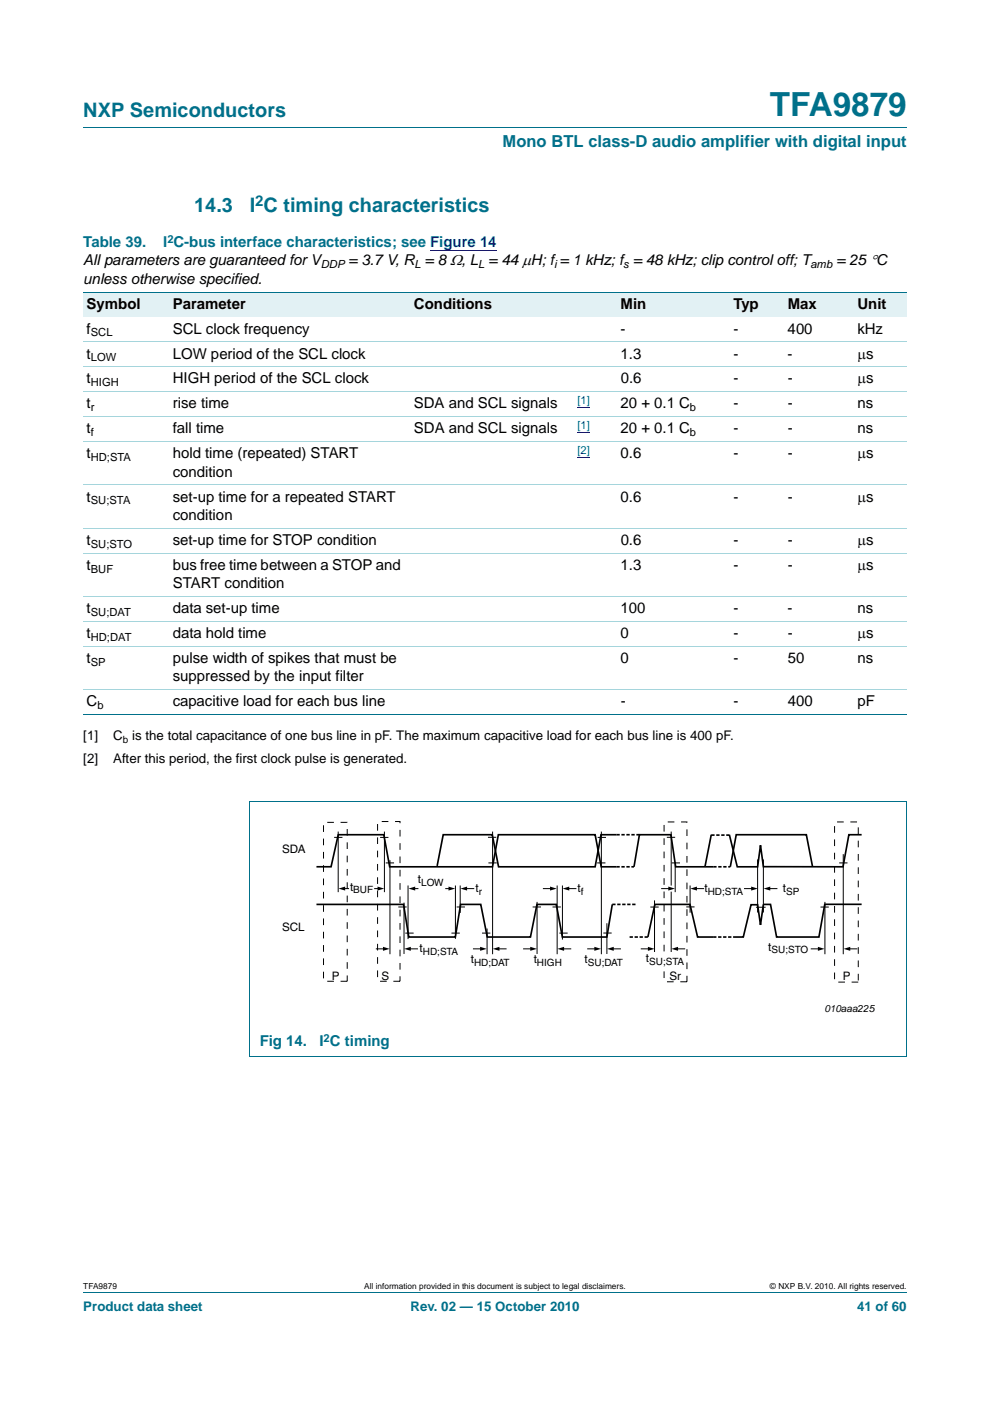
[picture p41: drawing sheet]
<svg xmlns="http://www.w3.org/2000/svg" width="210mm" height="297mm" viewBox="0 0 210 297" stroke-linecap="round" stroke-linejoin="round" font-family="sans-serif">
<defs><g id="words">
<text font-size="7" fill="#00708a" x="163.3" y="24.6">TFA9879</text>
<g font-size="4.2" fill="#00708a">
<text x="17.7" y="24.9">NXP Semiconductors</text>
<text x="41.2" y="45">14.3</text>
<text x="53" y="45">I C timing characteristics</text>
</g>
<text font-size="3.5" fill="#00708a" x="106.6" y="31.1">Mono BTL class-D audio amplifier with digital input</text>
<g font-size="3.2" fill="#00708a">
<text x="54.1" y="43.7">2</text>
<text x="17.7" y="52.4">Table 39.</text>
<text x="34.6" y="52.4">I C-bus interface characteristics; see Figure 14</text>
<text x="55.1" y="221.8">Fig 14.</text>
<text x="67.8" y="221.8">I C timing</text>
</g>
<g font-size="3.2">
<text x="17.7" y="56.3">All parameters are guaranteed for V</text>
<text x="73.9" y="56.3">= 3.7 V, R = 8 Ω, L = 44 μH; f = 1 kHz; f = 48 kHz; clip control off; T</text>
<text x="177.4" y="56.3">= 25 °C</text>
<text x="17.7" y="60.1">unless otherwise specified.</text>
<text x="18.4" y="65.4">Symbol</text>
<text x="36.6" y="65.4">Parameter</text>
<text x="87.8" y="65.4">Conditions</text>
<text x="131.6" y="65.4">Min</text>
<text x="155.6" y="65.4">Typ</text>
<text x="167.1" y="65.4">Max</text>
<text x="181.9" y="65.4">Unit</text>
<text x="18.4" y="70.7">f</text>
<text x="36.6" y="70.7">SCL clock frequency</text>
<text x="131.6" y="70.7">-</text>
<text x="155.5" y="70.7">-</text>
<text x="167.1" y="70.7">400</text>
<text x="181.9" y="70.7">kHz</text>
<text x="18.4" y="76">t</text>
<text x="36.6" y="76">LOW period of the SCL clock</text>
<text x="131.6" y="76">1.3</text>
<text x="155.5" y="76">-</text>
<text x="167.1" y="76">-</text>
<text x="181.9" y="76">μs</text>
<text x="18.4" y="81.3">t</text>
<text x="36.6" y="81.3">HIGH period of the SCL clock</text>
<text x="131.7" y="81.3">0.6</text>
<text x="155.6" y="81.3">-</text>
<text x="167.1" y="81.3">-</text>
<text x="181.9" y="81.3">μs</text>
<text x="18.4" y="86.6">t</text>
<text x="36.6" y="86.6">rise time</text>
<text x="87.8" y="86.6">SDA and SCL signals</text>
<text x="131.6" y="86.6">20 + 0.1 C</text>
<text x="155.6" y="86.6">-</text>
<text x="167.1" y="86.6">-</text>
<text x="181.9" y="86.6">ns</text>
<text x="18.4" y="91.9">t</text>
<text x="36.6" y="91.9">fall time</text>
<text x="87.8" y="91.9">SDA and SCL signals</text>
<text x="131.6" y="91.9">20 + 0.1 C</text>
<text x="155.6" y="91.9">-</text>
<text x="167.1" y="91.9">-</text>
<text x="181.9" y="91.9">ns</text>
<text x="18.4" y="97.2">t</text>
<text x="36.6" y="97.2">hold time (repeated) START</text>
<text x="36.6" y="101.1">condition</text>
<text x="131.6" y="97.2">0.6</text>
<text x="155.6" y="97.2">-</text>
<text x="167.1" y="97.2">-</text>
<text x="181.9" y="97.2">μs</text>
<text x="18.4" y="106.4">t</text>
<text x="36.6" y="106.4">set-up time for a repeated START</text>
<text x="131.6" y="106.4">0.6</text>
<text x="155.6" y="106.4">-</text>
<text x="167.1" y="106.4">-</text>
<text x="181.9" y="106.4">μs</text>
<text x="36.6" y="110.2">condition</text>
<text x="18.4" y="115.5">t</text>
<text x="36.6" y="115.5">set-up time for STOP condition</text>
<text x="131.7" y="115.5">0.6</text>
<text x="155.6" y="115.5">-</text>
<text x="167.1" y="115.5">-</text>
<text x="181.9" y="115.5">μs</text>
<text x="18.4" y="120.8">t</text>
<text x="36.6" y="120.8">bus free time between a STOP and</text>
<text x="36.6" y="124.7">START condition</text>
<text x="131.6" y="120.8">1.3</text>
<text x="155.6" y="120.8">-</text>
<text x="167.1" y="120.8">-</text>
<text x="181.9" y="120.8">μs</text>
<text x="18.4" y="130">t</text>
<text x="36.6" y="130">data set-up time</text>
<text x="131.6" y="130">100</text>
<text x="155.5" y="130">-</text>
<text x="167.1" y="130">-</text>
<text x="181.9" y="130">ns</text>
<text x="18.4" y="135.3">t</text>
<text x="36.6" y="135.3">data hold time</text>
<text x="131.6" y="135.3">0</text>
<text x="155.6" y="135.3">-</text>
<text x="167.1" y="135.3">-</text>
<text x="181.9" y="135.3">μs</text>
<text x="18.4" y="140.6">t</text>
<text x="36.6" y="140.6">pulse width of spikes that must be</text>
<text x="131.6" y="140.6">0</text>
<text x="155.6" y="140.6">-</text>
<text x="167.1" y="140.6">50</text>
<text x="181.9" y="140.6">ns</text>
<text x="18.4" y="149.8">C</text>
<text x="36.6" y="144.5">suppressed by the input filter</text>
<text x="36.6" y="149.8">capacitive load for each bus line</text>
<text x="131.7" y="149.8">-</text>
<text x="155.6" y="149.8">-</text>
<text x="167.1" y="149.8">400</text>
<text x="181.9" y="149.8">pF</text>
</g>
<g font-size="2.8">
<text x="17.7" y="156.9">[1]</text>
<text x="17.7" y="161.9">[2]</text>
<text x="24" y="161.9">After this period, the first clock pulse is generated.</text>
<text x="24" y="156.9">C is the total capacitance of one bus line in pF. The maximum capacitive load for each bus line is 400 pF.</text>
</g>
<g font-size="2.8" fill="#00708a">
<text x="17.7" y="277.9">Product data sheet</text>
<text x="87.1" y="277.9">Rev. 02 — 15 October 2010</text>
<text x="181.8" y="277.9">41 of 60</text>
</g>
<g font-size="2.5">
<text x="59.8" y="180.8">SDA</text>
<text x="74.2" y="188.8">t</text>
<text x="88.6" y="187.3">t</text>
<text x="100.9" y="189.2">t</text>
<text x="122.5" y="189.2">t</text>
<text x="149.4" y="189.2">t</text>
<text x="166" y="189.2">t</text>
<text x="59.8" y="197.5">SCL</text>
<text x="89" y="201.9">t</text>
<text x="163" y="201.6">t</text>
<text x="70.4" y="207.7">P</text>
<text x="80.9" y="207.7">S</text>
<text x="99.9" y="204.2">t</text>
<text x="113.2" y="204.2">t</text>
<text x="124" y="204.2">t</text>
<text x="137" y="204">t</text>
<text x="142" y="207.7">Sr</text>
<text x="178.7" y="207.7">P</text>
</g>
<g font-size="2.4" fill="#00708a">
<text x="35.5" y="51.4">2</text>
<text x="68.6" y="220.9">2</text>
</g>
<g font-size="2.4">
<text x="68" y="56.8">DDP</text>
<text x="87.9" y="56.8">L</text>
<text x="101.4" y="56.8">L</text>
<text x="117.5" y="56.8">i</text>
<text x="132.2" y="56.8">s</text>
<text x="171.9" y="56.8">amb</text>
<text x="19.3" y="71.3">SCL</text>
<text x="19.3" y="76.6">LOW</text>
<text x="19.3" y="81.9">HIGH</text>
<text x="19.3" y="87.2">r</text>
<text x="146.3" y="87.2">b</text>
<text x="19.3" y="92.5">f</text>
<text x="146.3" y="92.5">b</text>
<text x="19.3" y="97.7">HD;STA</text>
<text x="19.3" y="106.9">SU;STA</text>
<text x="19.3" y="116.1">SU;STO</text>
<text x="19.3" y="121.4">BUF</text>
<text x="19.3" y="130.6">SU;DAT</text>
<text x="19.3" y="135.8">HD;DAT</text>
<text x="19.3" y="141.1">SP</text>
<text x="20.7" y="150.3">b</text>
</g>
<g font-size="2.4" fill="#00f">
<text x="122.5" y="85.6">[1]</text>
<text x="122.5" y="90.9">[1]</text>
<text x="122.5" y="96.2">[2]</text>
</g>
<g font-size="2.1">
<text x="26.1" y="157.4">b</text>
<text x="74.9" y="189.3">BUF</text>
<text x="89.3" y="187.7">LOW</text>
<text x="101.6" y="189.7">r</text>
<text x="123.2" y="189.7">f</text>
<text x="150.1" y="189.7">HD;STA</text>
<text x="166.7" y="189.7">SP</text>
<text x="89.7" y="202.4">HD;STA</text>
<text x="163.6" y="202.1">SU;STO</text>
<text x="100.6" y="204.7">HD;DAT</text>
<text x="113.9" y="204.7">HIGH</text>
<text x="124.7" y="204.7">SU;DAT</text>
<text x="137.7" y="204.5">SU;STA</text>
<text x="174.8" y="214.6">010aaa225</text>
</g>
<g font-size="1.8">
<text x="17.7" y="273.3">TFA9879</text>
<text x="77.3" y="273.3">All information provided in this document is subject to legal disclaimers.</text>
<text x="163.3" y="273.3">© NXP B.V. 2010. All rights reserved.</text>
</g>
</g></defs>
<path d="M17.7 27h174.6M17.7 273.9h174.6" fill="none" stroke="#00708a" stroke-width=".21"/>
<path d="M91.2 53.1h14.1" fill="none" stroke="#00f" stroke-width=".21"/>
<g fill="#e2f1f4">
<path d="M17.7 61.9h18.2v5.3h-18.2z"/>
<path d="M35.9 61.9h51.2v5.3h-51.2z"/>
<path d="M87.1 61.9h34.7v5.3h-34.7z"/>
<path d="M121.8 61.9h33.1v5.3h-33.1z"/>
<path d="M154.9 61.9h11.5v5.3h-11.5z"/>
<path d="M166.4 61.9h14.8v5.3h-14.8z"/>
<path d="M181.2 61.9h11.1v5.3h-11.1z"/>
</g>
<path d="M122.5 86.4h2.6M122.5 91.7h2.6M122.5 96.9h2.6" fill="none" stroke="#00f" stroke-width=".21"/>
<path d="M17.7 61.9h174.6M17.7 151.5h174.6M52.9 169.9h139.4M53 169.9v54M192.3 169.9v54M52.9 223.9h139.4" fill="none" stroke="#00708a" stroke-width=".21"/>
<path d="M17.7 72.5h174.6M17.7 77.8h174.6M17.7 83.1h174.6M17.7 88.4h174.6M17.7 93.7h174.6M17.7 102.8h174.6M17.7 112h174.6M17.7 117.3h174.6M17.7 126.5h174.6M17.7 131.8h174.6M17.7 137.1h174.6M17.7 146.2h174.6" fill="none" stroke="#a5d5dc" stroke-width=".21"/>
<path d="M140.9 174.3h4.8v33.9h-4.8z" fill="none" stroke="#000" stroke-width=".21" stroke-dasharray="1.4" stroke-linecap="butt"/>
<path d="M130.7 177h-3.2l-1.3 6.8h-20.5l-1.3-6.8h-10.4l-1.3 6.6M150.9 177l-1.4 6.8h-6.2l-1-6.8h-6.7l-1.1 6.8M67.1 183.8h3.1l1.5-6.8h9.7l1.3 6.8h21.8l1.2-6.8h20.5l1.3 6.8h3.2M67.1 191.8h18.5l1.1 6.9h9.9l1.1-6.9h4.3l1.4 6.9h9.1l1.4-6.9h4.1l1.3 6.9h9.4l1.2-6.9M137.4 198.7l1.5-6.9h7.4l1.7 6.9h3.3M149.6 183.8h1.7M172.3 183.7l-1.3-6.7h-14.8l-1.3 6.8" fill="none" stroke="#000" stroke-width=".35"/>
<path d="M130.7 177h4.9M130.7 183.8h3.8M134.8 191.8h-4.9M137.4 198.7h-4.2M151.3 198.7h4.3M151.3 183.8h3.6" fill="none" stroke="#000" stroke-width=".35" stroke-dasharray=".7 .4" stroke-linecap="butt"/>
<g fill="none" stroke="#000" stroke-width=".21">
<path d="M70.9 177.5h1.7M71.7 176.3v12.9M80.6 177.5h1.8M81.5 176.3v12.9M103.5 177.5h1.8M104.5 176.3v26M126.8 177.5h1.7M127.5 176.3v26M141.4 177.5h1.8M142.4 176.3v11.5M72.9 188.4h1M79.5 188.4h.9"/>
<path d="M81.8 183h1.8M82.7 182.4v19.9M84.5 192.3h1.8M85.7 191.4v10.9M86 197.8h1.7M86.5 187.7v11.4M87.8 188.4h.8M94.5 188.4h.9M95.8 197.8h1.7M96.6 187.7v11.3M96.9 192.3h1.7M97.6 187.7v5.9"/>
<path d="M98.8 188.4h1.7M102.2 197.8h1.8M103.3 196.9v5.4M103.6 183h1.8M113 192.3h1.7M113.9 191.2v11.1M115.3 188.4h1.6M117.2 192.3h1.8M118.2 187.7v14.6M118.6 197.8h1.8M119.3 187.7v11.5M120.5 188.4h1.7"/>
<path d="M126.7 183h1.7M128 197.8h1.7M128.7 195.7v6.6M137.9 192.3h1.8M138.8 190.9v11.4M140.3 188.4h1.7M142.4 189v13.3M142.5 183h1.7M143.2 182.8v6.4M145.6 192.3h1.7M146.4 187.7v5.8M147.5 188.4h1.7"/>
<path d="M157.9 188.4h1.7M160.3 192.4h2.1M160.7 182.2v11.3M161.9 182.2v11.3M163.1 188.4h1.7M174 192.3h1.8M175 191.2v11.1M178 183h1.8M178.9 181.1v21.2M79.8 201.2h1.7M86.8 201.2h1.7M100.4 201.2h1.7"/>
<path d="M105.6 201.2h1.7M111.1 201.2h1.6M119.4 201.2h1.7M124.7 201.2h1.6M129.9 201.2h1.7M136 201.2h1.7M143.5 201.2h1.7M172.1 201.2h1.7M180.1 201.2h1.6"/>
</g>
<g fill="#000">
<path d="M71.8 188.4l1.4-.4v.8zM80.1 188l1.4 .4-1.4 .4zM86.7 188.4l1.4-.4v.8zM95.1 188l1.4 .4-1.4 .4zM97.7 188.4l1.4-.4v.8zM116.7 188l1.4 .4-1.4 .4zM119.3 188.4l1.4-.4v.8zM141.7 188l1.5 .4-1.5 .4zM146.4 188.4l1.4-.4v.8zM159.3 188l1.4 .4-1.4 .4zM162 188.4l1.4-.4v.8zM81.2 200.7l1.4 .5-1.4 .4z"/>
<path d="M85.7 201.2l1.4-.5v.9zM101.8 200.7l1.4 .5-1.4 .4zM104.5 201.2l1.4-.5v.9zM112.5 200.7l1.4 .5-1.4 .4zM118.2 201.2l1.4-.5v.9zM126.1 200.7l1.4 .5-1.4 .4zM128.8 201.2l1.4-.5v.9zM137.4 200.7l1.4 .5-1.4 .4zM142.4 201.2l1.4-.5v.9zM173.5 200.7l1.4 .5-1.4 .4zM178.9 201.2l1.4-.5v.9z"/>
</g>
<path d="M136 201.9h9.3v3.2h-9.3z" fill="#fff"/>
<path d="M68.6 174.4h5v33.6h-5zM80.1 174.2h4.7v33.8h-4.7zM177 174.3h5v33.9h-5z" fill="none" stroke="#000" stroke-width=".21" stroke-dasharray="1.4" stroke-linecap="butt"/>
<path d="M154.7 177l1.7 6.8h4.3l.6-4.6 .6 4.6h16.9l1.2-6.8h2.8M182.8 191.7h-7.9l-1.2 7h-9l-1.3-6.9h-1.5l-.6 4.3-.6-4.3h-1.4l-1.6 6.9h-2.2" fill="none" stroke="#000" stroke-width=".35"/>
<path d="M150.9 177.1h3.8" fill="none" stroke="#000" stroke-width=".35" stroke-dasharray=".7 .4" stroke-linecap="butt"/>
<use href="#words"/>
</svg>
